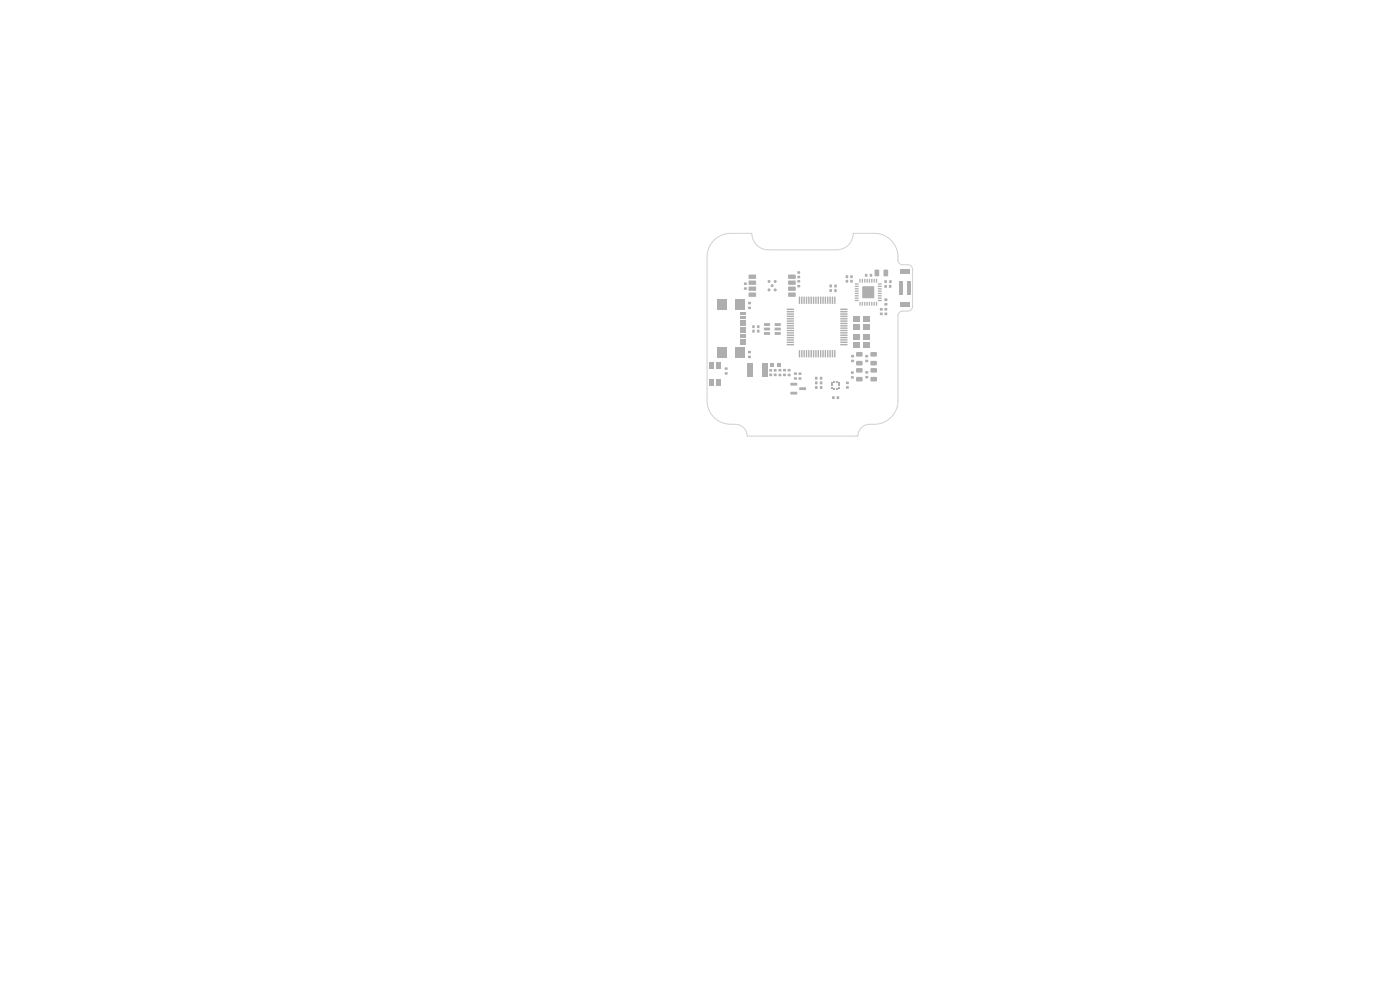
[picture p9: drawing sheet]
<svg xmlns="http://www.w3.org/2000/svg" width="297mm" height="210mm" viewBox="0 0 297 210" stroke-linecap="round" stroke-linejoin="round" font-family="sans-serif">
<g fill="none" stroke="#bbaaa4" stroke-width=".33">
<circle cx="163.1" cy="59.7" r=".16"/>
<circle cx="164.4" cy="59.7" r=".16"/>
<circle cx="163.2" cy="61.5" r=".16"/>
<circle cx="163.8" cy="60.6" r=".16"/>
<circle cx="164.4" cy="61.5" r=".16"/>
</g>
<g fill="#bbaaa4" stroke="#bbaaa4" stroke-width=".21">
<path d="M158.9 58.3h1.4v.7h-1.4z"/>
<path d="M158.9 59.6h1.4v.7h-1.4z"/>
<path d="M158.9 60.9h1.4v.7h-1.4z"/>
<path d="M158.9 62.2h1.4v.7h-1.4z"/>
<path d="M167.3 58.3h1.4v.7h-1.4z"/>
<path d="M167.3 59.6h1.4v.7h-1.4z"/>
<path d="M167.3 60.9h1.4v.7h-1.4z"/>
<path d="M167.3 62.2h1.4v.7h-1.4z"/>
<path d="M183 60.8h2.4v2.4h-2.4z"/>
</g>
<g fill="#bbaaa4">
<path d="M185.6 57.2h.7l.2 .1v1.1l-.1 .2h-.6l-.3-.1z"/>
<path d="M187.5 57.2h.7l.2 .1v1.1l-.1 .2h-.6l-.3-.1z"/>
<path d="M188.7 59.5h.4v.5h-.4z"/>
<path d="M187.6 59.5h.5v.5h-.5z"/>
<path d="M157.1 66.3h1.1v.6h-1.1z"/>
<path d="M157.1 67.1h1.1v.6h-1.1z"/>
<path d="M157.1 68.4h1.1v.3h-1.1z"/>
<path d="M157.1 69.4h1.1v.3h-1.1z"/>
<path d="M157.1 69.9h1.1v.3h-1.1z"/>
<path d="M157.1 70.9h1.1v.3h-1.1z"/>
<path d="M157.1 72.7h1.1v.6h-1.1z"/>
<path d="M157.1 71.9h1.1v.6h-1.1z"/>
<path d="M157.1 71.4h1.1v.3h-1.1z"/>
<path d="M157.1 70.4h1.1v.3h-1.1z"/>
<path d="M157.1 68.9h1.1v.3h-1.1z"/>
<path d="M157.1 67.9h1.1v.3h-1.1z"/>
<path d="M156.1 63.6h2v2.2h-2z"/>
<path d="M156.1 73.8h2v2.2h-2z"/>
<path d="M152.2 63.6h2v2.2h-2z"/>
<path d="M152.2 73.8h2v2.2h-2z"/>
<path d="M169.4 80.1h.6v.4h-.6z"/>
<path d="M169.4 79h.6v.5h-.6z"/>
<path d="M179.5 81h.5v.5h-.5z"/>
<path d="M179.5 81.9h.5v.5h-.5z"/>
<path d="M183.5 58.1h.5v.6h-.5z"/>
<path d="M184.5 58.1h.5v.6h-.5z"/>
<path d="M169.2 58.5h.5v.5h-.5z"/>
<path d="M169.2 57.6h.5v.4h-.5z"/>
<path d="M174 81.9h.4v.6h-.4z"/>
<path d="M172.9 81.9h.5v.6h-.5z"/>
<path d="M162.1 68.6h1.2l.1 .4-1.3 .1z"/>
<path d="M162.1 69.5h1.2l.1 .5-1.3 .1z"/>
<path d="M162.1 70.5h1.2l.1 .4-1.3 .1z"/>
<path d="M164.4 70.5h1.2v.4l-1.2 .1z"/>
<path d="M164.4 69.5h1.2v.5l-1.2 .1z"/>
<path d="M164.4 68.6h1.2v.4l-1.2 .1z"/>
<path d="M177 61.4h.5v.5h-.5z"/>
<path d="M176 61.4h.5v.5h-.5z"/>
<path d="M177.4 80.9h.2v.2h-.2z"/>
<path d="M176.9 80.9h.2v.2h-.2z"/>
<path d="M176.3 81.1h.3v.3h-.3z"/>
<path d="M176.3 81.6h.3v.3h-.3z"/>
<path d="M176.3 82.1h.3v.3h-.3z"/>
<path d="M176.9 82.4h.2v.3h-.2z"/>
<path d="M177.4 82.4h.2v.3h-.2z"/>
<path d="M177.9 82.1h.2v.3h-.2z"/>
<path d="M177.9 81.6h.2v.3h-.2z"/>
<path d="M177.9 81.1h.2v.3h-.2z"/>
<path d="M166.1 79.3h.6v.5h-.6z"/>
<path d="M166.1 78.3h.6v.4h-.6z"/>
<path d="M174 80.9h.4v.6h-.4z"/>
<path d="M172.9 80.9h.5v.6h-.5z"/>
<path d="M178.3 73h1.4l.1 .2-1.5 .1z"/>
<path d="M178.3 72.5h1.4l.1 .2-1.5 .1z"/>
<path d="M178.3 72h1.4l.1 .2-1.5 .1z"/>
<path d="M178.3 71.5h1.4l.1 .2-1.5 .1z"/>
<path d="M178.3 71h1.4l.1 .2-1.5 .1z"/>
<path d="M178.3 70.5h1.4l.1 .2-1.5 .1z"/>
<path d="M178.3 70h1.4l.1 .2-1.5 .1z"/>
<path d="M178.3 69.5h1.4l.1 .2-1.5 .1z"/>
<path d="M178.3 69h1.4l.1 .2-1.5 .1z"/>
<path d="M178.3 68.5h1.4l.1 .2-1.5 .1z"/>
<path d="M178.3 68h1.4l.1 .2-1.5 .1z"/>
<path d="M178.3 67.5h1.4l.1 .2-1.5 .1z"/>
<path d="M178.3 67h1.4l.1 .2-1.5 .1z"/>
<path d="M178.3 66.5h1.4l.1 .2-1.5 .1z"/>
<path d="M178.3 66h1.4l.1 .2-1.5 .1z"/>
<path d="M178.3 65.5h1.4l.1 .2-1.5 .1z"/>
<path d="M177 62.9l.2 .1v1.5l-.3-.1z"/>
<path d="M176.5 62.9l.3 .1-.1 1.5-.2-.1z"/>
<path d="M176 62.9l.3 .1-.1 1.5-.2-.1z"/>
<path d="M175.5 62.9l.2 .1v1.5l-.2-.1z"/>
<path d="M175 62.9l.2 .1v1.5l-.3-.1z"/>
<path d="M174.5 62.9l.2 .1v1.5l-.3-.1z"/>
<path d="M174 62.9l.2 .1v1.5l-.3-.1z"/>
<path d="M173.5 62.9l.3 .1-.1 1.5-.3-.1z"/>
<path d="M173 62.9l.3 .1-.1 1.5-.2-.1z"/>
<path d="M172.5 62.9l.3 .1-.1 1.5-.2-.1z"/>
<path d="M172 62.9l.2 .1v1.5l-.2-.1z"/>
<path d="M171.5 62.9l.2 .1v1.5l-.3-.1z"/>
<path d="M171 62.9l.2 .1v1.5l-.3-.1z"/>
<path d="M170.5 62.9l.2 .1v1.5l-.3-.1z"/>
<path d="M170 62.9l.3 .1-.1 1.5-.3-.1z"/>
<path d="M169.5 62.9l.3 .1-.1 1.5-.2-.1z"/>
<path d="M166.9 65.5h1.5v.2l-1.4 .1z"/>
<path d="M166.9 66h1.5v.2l-1.4 .1z"/>
<path d="M166.9 66.5h1.5v.2l-1.4 .1z"/>
<path d="M166.9 67h1.5v.2l-1.4 .1z"/>
<path d="M166.9 67.5h1.5v.2l-1.4 .1z"/>
<path d="M166.9 68h1.5v.2l-1.4 .1z"/>
<path d="M166.9 68.5h1.5v.2l-1.4 .1z"/>
<path d="M166.9 69h1.5v.2l-1.4 .1z"/>
<path d="M166.9 69.5h1.5v.2l-1.4 .1z"/>
<path d="M166.9 70h1.5v.2l-1.4 .1z"/>
<path d="M166.9 70.5h1.5v.2l-1.4 .1z"/>
<path d="M166.9 71h1.5v.2l-1.4 .1z"/>
<path d="M166.9 71.5h1.5v.2l-1.4 .1z"/>
<path d="M166.9 72h1.5v.2l-1.4 .1z"/>
<path d="M166.9 72.5h1.5v.2l-1.4 .1z"/>
<path d="M166.9 73h1.5v.2l-1.4 .1z"/>
<path d="M169.5 74.3h.3l-.1 1.5-.2-.1z"/>
<path d="M170 74.3h.3l-.1 1.5-.3-.1z"/>
<path d="M170.5 74.3h.2v1.5l-.3-.1z"/>
<path d="M171 74.3h.2v1.5l-.3-.1z"/>
<path d="M171.5 74.3h.2v1.5l-.3-.1z"/>
<path d="M172 74.3h.2v1.5l-.2-.1z"/>
<path d="M172.5 74.3h.3l-.1 1.5-.2-.1z"/>
<path d="M173 74.3h.3l-.1 1.5-.2-.1z"/>
<path d="M173.5 74.3h.3l-.1 1.5-.3-.1z"/>
<path d="M174 74.3h.2v1.5l-.3-.1z"/>
<path d="M174.5 74.3h.2v1.5l-.3-.1z"/>
<path d="M175 74.3h.2v1.5l-.3-.1z"/>
<path d="M175.5 74.3h.2v1.5l-.2-.1z"/>
<path d="M176 74.3h.3l-.1 1.5-.2-.1z"/>
<path d="M176.5 74.3h.3l-.1 1.5-.2-.1z"/>
<path d="M177 74.3h.2v1.5l-.3-.1z"/>
<path d="M169.2 60.5h.5v.4h-.5z"/>
<path d="M169.2 59.4h.5v.5h-.5z"/>
<path d="M180.4 59.4h.5v.5h-.5z"/>
<path d="M179.4 59.4h.5v.5h-.5z"/>
<path d="M180.5 78.8h.6v.5h-.6z"/>
<path d="M180.5 79.8h.6v.5h-.6z"/>
<path d="M176.6 84.1h.4v.5h-.4z"/>
<path d="M177.5 84.1h.5v.5h-.5z"/>
<path d="M168.5 80.1h.5v.4h-.5z"/>
<path d="M168.5 79h.5v.5h-.5z"/>
<path d="M157.8 61h.6v.4h-.6z"/>
<path d="M157.8 60h.6v.4h-.6z"/>
<path d="M184.7 78.1h1.2l.2 .2-.1 .6-.2 .2-1-.1-.1-.2z"/>
<path d="M184.7 80h1.2l.2 .2-.1 .6-.2 .1h-1l-.1-.2z"/>
<path d="M187.6 60.5h.5v.5h-.5z"/>
<path d="M188.6 60.5h.5v.5h-.5z"/>
<path d="M158.7 65.1h.6v.4h-.6z"/>
<path d="M158.7 64.1h.6v.4h-.6z"/>
<path d="M164.2 79.3h.5v.5h-.5z"/>
<path d="M164.2 78.3h.5v.5h-.5z"/>
<path d="M158.7 74.5h.6v.4h-.6z"/>
<path d="M158.7 75.5h.6v.4h-.6z"/>
<path d="M160.6 69h.5v.6h-.5z"/>
<path d="M159.6 69h.5v.6h-.5z"/>
<path d="M184.7 76.6h1.2l.1 .2v.6l-.2 .1h-1l-.2-.2z"/>
<path d="M184.7 74.7h1.2l.1 .2v.6l-.2 .2-1-.1-.2-.2z"/>
<path d="M164.9 77.1h.8v.8h-.8z"/>
<path d="M163.4 77.1h.8v.8h-.8z"/>
<path d="M191 64h2v1h-2z"/>
<path d="M191 57h2v1h-2z"/>
<path d="M192.5 59.6h.8v2.8h-.8z"/>
<path d="M190.8 59.6h.8v2.8h-.8z"/>
<path d="M181 68.7h1.4v1.2h-1.4z"/>
<path d="M183.2 68.7h1.4v1.2h-1.4z"/>
<path d="M183.2 67h1.4v1.2h-1.4z"/>
<path d="M181 67h1.4v1.2h-1.4z"/>
<path d="M181 72.6h1.4v1.2h-1.4z"/>
<path d="M183.2 72.6h1.4v1.2h-1.4z"/>
<path d="M183.2 70.9h1.4v1.2h-1.4z"/>
<path d="M181 70.9h1.4v1.2h-1.4z"/>
<path d="M186.2 63.6h.8v.3h-.7z"/>
<path d="M186.2 63.1h.8v.3h-.7z"/>
<path d="M186.2 62.6h.8v.3h-.7z"/>
<path d="M186.2 62.1h.8v.3h-.7z"/>
<path d="M186.2 61.6h.8v.3h-.7z"/>
<path d="M186.2 61.1h.8v.3h-.7z"/>
<path d="M186.2 60.6h.8v.3h-.7z"/>
<path d="M186.2 60.1h.8v.3h-.7z"/>
<path d="M185.8 59.2h.3v.8l-.3-.1z"/>
<path d="M185.3 59.2h.3v.8l-.3-.1z"/>
<path d="M184.8 59.2h.3v.8l-.3-.1z"/>
<path d="M184.3 59.2h.3v.8l-.3-.1z"/>
<path d="M183.8 59.2h.3v.8l-.3-.1z"/>
<path d="M183.3 59.2h.3v.8l-.3-.1z"/>
<path d="M182.8 59.2h.3v.8l-.3-.1z"/>
<path d="M182.3 59.2h.3v.8l-.3-.1z"/>
<path d="M181.4 60.1h.7l.1 .3h-.8z"/>
<path d="M181.4 60.6h.7l.1 .3h-.8z"/>
<path d="M181.4 61.1h.7l.1 .3h-.8z"/>
<path d="M181.4 61.6h.7l.1 .3h-.8z"/>
<path d="M181.4 62.1h.7l.1 .3h-.8z"/>
<path d="M181.4 62.6h.7l.1 .3h-.8z"/>
<path d="M181.4 63.1h.7l.1 .3h-.8z"/>
<path d="M181.4 63.6h.7l.1 .3h-.8z"/>
<path d="M182.3 64l.3 .1v.7h-.3z"/>
<path d="M182.8 64l.3 .1v.7h-.3z"/>
<path d="M183.3 64l.3 .1v.7h-.3z"/>
<path d="M183.8 64l.3 .1v.7h-.3z"/>
<path d="M184.3 64l.3 .1v.7h-.3z"/>
<path d="M184.8 64l.3 .1v.7h-.3z"/>
<path d="M185.3 64l.3 .1v.7h-.3z"/>
<path d="M185.8 64l.3 .1v.7h-.3z"/>
<path d="M181.7 78.1h1.1l.2 .2v.6l-.2 .2-1-.1-.2-.2z"/>
<path d="M181.7 80h1.1l.2 .2v.6l-.2 .1h-1l-.2-.2z"/>
<path d="M158.6 77.2h1.1v2.8h-1.1z"/>
<path d="M161.7 77.2h1.1v2.8h-1.1z"/>
<path d="M186.7 65.4h.5v.5h-.5z"/>
<path d="M186.7 66.3h.5v.5h-.5z"/>
<path d="M180.6 76.3h.6v.5h-.6z"/>
<path d="M180.6 75.3h.6v.5h-.6z"/>
<path d="M180.4 58.4h.5v.6h-.5z"/>
<path d="M179.4 58.4h.5v.6h-.5z"/>
<path d="M167.7 81.2h1.3l.1 .5-1.3 .1z"/>
<path d="M167.7 83.1h1.3l.1 .5-1.3 .1z"/>
<path d="M169.6 82.2h1.3l.1 .5h-1.4z"/>
<path d="M181.7 76.6h1.1l.2 .2v.6l-.2 .1h-1l-.2-.2z"/>
<path d="M181.7 74.7h1.1l.2 .2v.6l-.2 .2-1-.1-.2-.2z"/>
<path d="M153.8 79h.5v.4h-.5z"/>
<path d="M153.8 78h.5v.4h-.5z"/>
<path d="M167.1 78.3h.6v.5h-.6z"/>
<path d="M167.1 79.3h.6v.5h-.6z"/>
<path d="M187.7 64.3h.5v.5h-.5z"/>
<path d="M187.7 63.3h.5v.5h-.5z"/>
<path d="M151.9 76.8h1.1v1.4h-1.1z"/>
<path d="M151.9 80.4h1.1v1.4h-1.1z"/>
<path d="M150.5 76.8h1v1.4h-1z"/>
<path d="M150.5 80.4h1v1.4h-1z"/>
<path d="M173.9 79.9h.5v.6h-.5z"/>
<path d="M172.9 79.9h.5v.6h-.5z"/>
<path d="M183.6 76.3h.6v.5h-.6z"/>
<path d="M183.6 75.3h.6v.5h-.6z"/>
<path d="M176 60.4h.5v.5h-.5z"/>
<path d="M177 60.4h.5v.5h-.5z"/>
<path d="M183.6 78.8h.6v.4h-.6z"/>
<path d="M183.6 79.8h.6v.4h-.6z"/>
<path d="M187.7 65.4h.5v.5h-.5z"/>
<path d="M187.7 66.3h.5v.5h-.5z"/>
<path d="M165.2 79.3h.5v.5h-.5z"/>
<path d="M165.2 78.3h.5v.5h-.5z"/>
<path d="M163.2 79.3h.6v.5h-.6z"/>
<path d="M163.2 78.3h.6v.5h-.6z"/>
<path d="M160.6 70h.5v.5h-.5z"/>
<path d="M159.6 70h.5v.5h-.5z"/>
</g>
<path d="M151.5 51a5 5 0 0 1 3.5-1.5h4.5a3.5 3.5 0 0 0 3.5 3.5h14.5a3.5 3.5 0 0 0 3.5-3.5h4.5a5.2 5.2 0 0 1 5 5.9l.2 .4 .5 .3 1.4 .1a1 1 0 0 1 1 1v7.8a1 1 0 0 1-1 1h-1.1a1 1 0 0 0-1 1v18a5.2 5.2 0 0 1-6.2 5 2.5 2.5 0 0 0-2.3 2.5h-23.5a2.5 2.5 0 0 0-2.5-2.5 5.2 5.2 0 0 1-6-5v-30.5a5 5 0 0 1 1.5-3.5z" fill="none" stroke="#d0d2cd" stroke-width=".21"/>
</svg>
